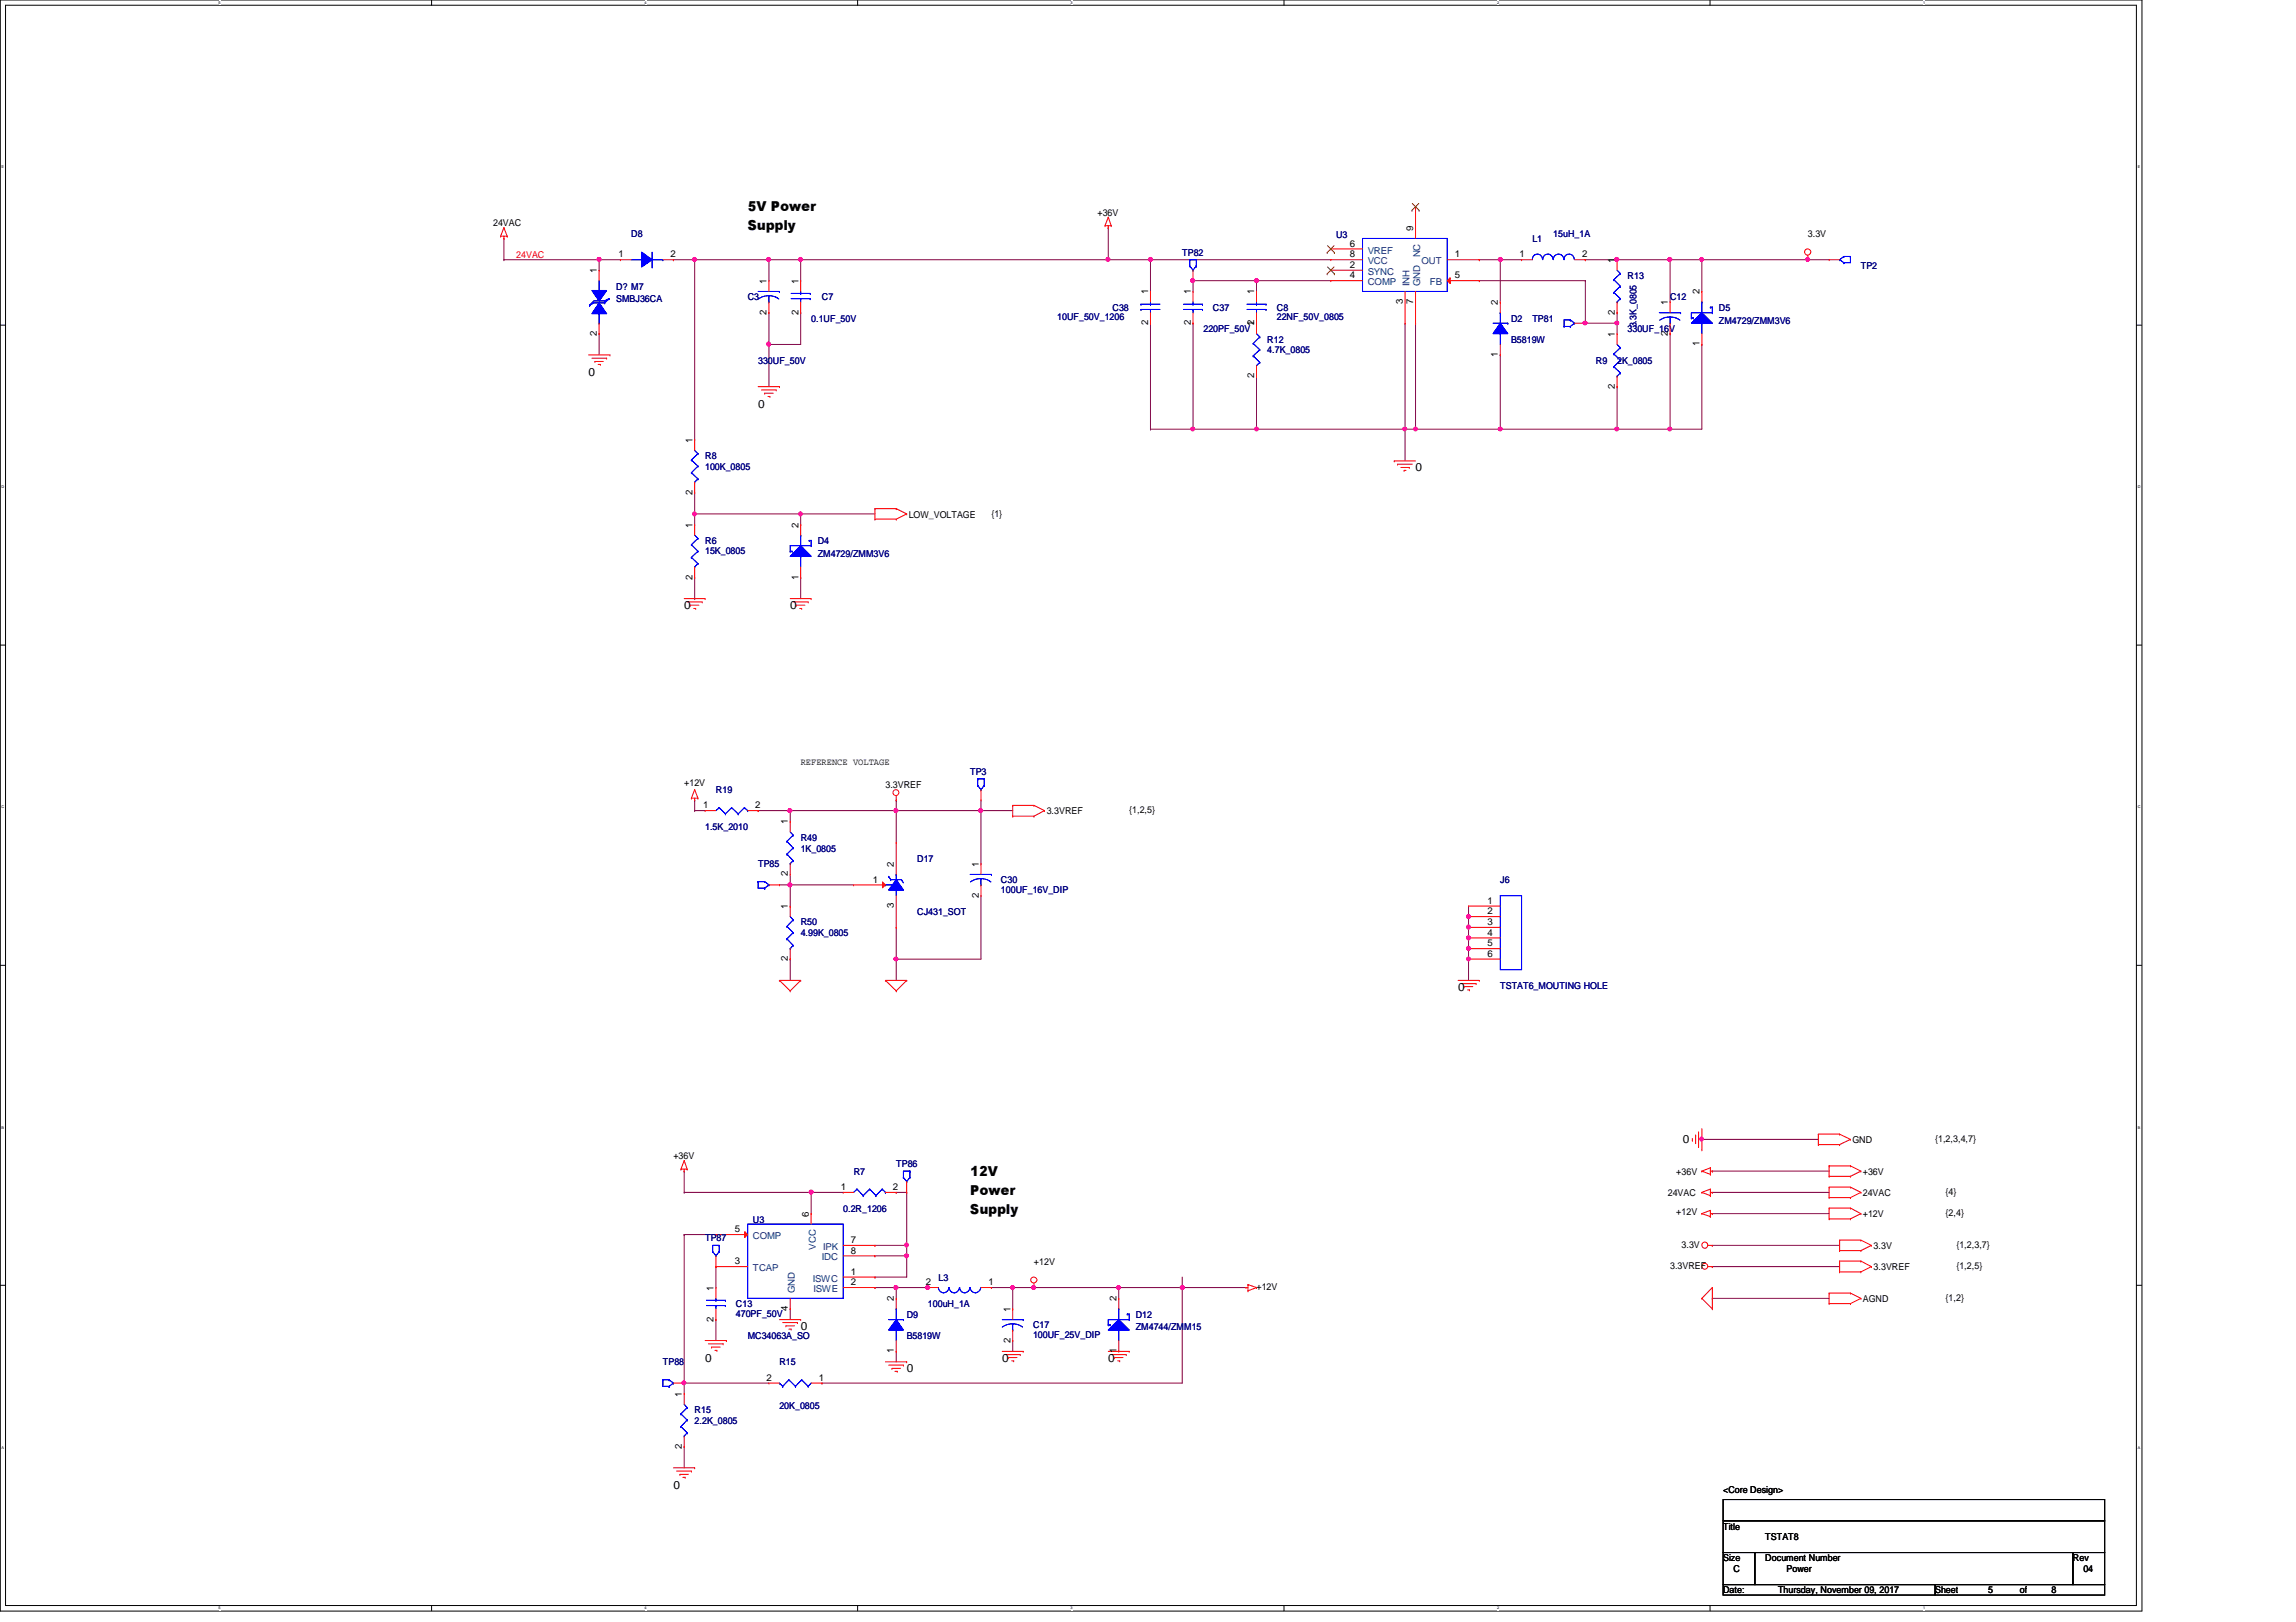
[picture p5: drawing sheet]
<svg xmlns="http://www.w3.org/2000/svg" width="297mm" height="210mm" viewBox="0 0 297 210" stroke-linecap="round" stroke-linejoin="round" font-family="sans-serif">
<defs><g id="words">
<g font-size="1.8">
<text x="96.7" y="27.3">5V Power</text>
<text x="96.7" y="29.8">Supply</text>
<text x="125.5" y="152.1">12V</text>
<text x="125.5" y="154.6">Power</text>
<text x="125.5" y="157.1">Supply</text>
</g>
<g font-size="1.5">
<text x="76.2" y="48.7">0</text>
<text x="98.1" y="52.8">0</text>
<text x="183.1" y="61">0</text>
<text x="88.5" y="78.8">0</text>
<text x="102.2" y="78.8">0</text>
<text x="188.6" y="128.2">0</text>
<text x="217.7" y="148">0</text>
<text x="103.6" y="172.1">0</text>
<text x="91.2" y="176.2">0</text>
<text x="117.3" y="177.6">0</text>
<text x="129.7" y="176.2">0</text>
<text x="143.4" y="176.2">0</text>
<text x="87.1" y="192.7">0</text>
</g>
<g font-size="1.2">
<text x="63.8" y="29.3">24VAC</text>
<text x="142" y="27.9">+36V</text>
<text x="182.8" y="29.9" transform="rotate(-90 182.8 29.9)">9</text>
<text x="77.2" y="35.3" transform="rotate(-90 77.2 35.3)">1</text>
<text x="80" y="33.3">1</text>
<text x="86.7" y="33.3">2</text>
<text x="174.6" y="33.3">8</text>
<text x="174.6" y="34.7">2</text>
<text x="174.6" y="31.9">6</text>
<text x="188.2" y="33.3">1</text>
<text x="196.6" y="33.3">1</text>
<text x="204.7" y="33.3">2</text>
<text x="208.9" y="34" transform="rotate(-90 208.9 34)">1</text>
<text x="233.9" y="30.6">3.3V</text>
<text x="99.2" y="40.7" transform="rotate(-90 99.2 40.7)">2</text>
<text x="99.2" y="36.7" transform="rotate(-90 99.2 36.7)">1</text>
<text x="103.3" y="40.7" transform="rotate(-90 103.3 40.7)">2</text>
<text x="103.3" y="36.7" transform="rotate(-90 103.3 36.7)">1</text>
<text x="148.5" y="38.1" transform="rotate(-90 148.5 38.1)">1</text>
<text x="154" y="38.1" transform="rotate(-90 154 38.1)">1</text>
<text x="162.3" y="38.1" transform="rotate(-90 162.3 38.1)">1</text>
<text x="174.6" y="36">4</text>
<text x="181.5" y="39.4" transform="rotate(-90 181.5 39.4)">3</text>
<text x="182.8" y="39.4" transform="rotate(-90 182.8 39.4)">7</text>
<text x="188.2" y="36">5</text>
<text x="193.8" y="39.5" transform="rotate(-90 193.8 39.5)">2</text>
<text x="208.9" y="40.7" transform="rotate(-90 208.9 40.7)">2</text>
<text x="215.8" y="39.5" transform="rotate(-90 215.8 39.5)">1</text>
<text x="219.9" y="38.1" transform="rotate(-90 219.9 38.1)">2</text>
<text x="77.2" y="43.5" transform="rotate(-90 77.2 43.5)">2</text>
<text x="148.5" y="42.1" transform="rotate(-90 148.5 42.1)">2</text>
<text x="154" y="42.1" transform="rotate(-90 154 42.1)">2</text>
<text x="162.3" y="42.2" transform="rotate(-90 162.3 42.2)">1</text>
<text x="162.3" y="42.1" transform="rotate(-90 162.3 42.1)">2</text>
<text x="193.8" y="46.2" transform="rotate(-90 193.8 46.2)">1</text>
<text x="208.9" y="43.6" transform="rotate(-90 208.9 43.6)">1</text>
<text x="215.8" y="43.5" transform="rotate(-90 215.8 43.5)">2</text>
<text x="219.9" y="44.8" transform="rotate(-90 219.9 44.8)">1</text>
<text x="162.3" y="49" transform="rotate(-90 162.3 49)">2</text>
<text x="208.9" y="50.3" transform="rotate(-90 208.9 50.3)">2</text>
<text x="89.6" y="57.3" transform="rotate(-90 89.6 57.3)">1</text>
<text x="89.6" y="64.1" transform="rotate(-90 89.6 64.1)">2</text>
<text x="89.6" y="68.3" transform="rotate(-90 89.6 68.3)">1</text>
<text x="103.3" y="68.3" transform="rotate(-90 103.3 68.3)">2</text>
<text x="117.6" y="67">LOW_VOLTAGE</text>
<text x="128.3" y="66.8">{1}</text>
<text x="89.6" y="75" transform="rotate(-90 89.6 75)">2</text>
<text x="103.3" y="75" transform="rotate(-90 103.3 75)">1</text>
<text x="88.5" y="101.7">+12V</text>
<text x="103.6" y="99.1">REFERENCE VOLTAGE</text>
<text x="114.6" y="101.9">3.3VREF</text>
<text x="91" y="104.6">1</text>
<text x="97.7" y="104.6">2</text>
<text x="101.9" y="106.7" transform="rotate(-90 101.9 106.7)">1</text>
<text x="135.4" y="105.4">3.3VREF</text>
<text x="146.1" y="105.2">{1,2,5}</text>
<text x="101.9" y="113.4" transform="rotate(-90 101.9 113.4)">2</text>
<text x="115.7" y="112.2" transform="rotate(-90 115.7 112.2)">2</text>
<text x="126.6" y="112.2" transform="rotate(-90 126.6 112.2)">1</text>
<text x="101.9" y="117.6" transform="rotate(-90 101.9 117.6)">1</text>
<text x="112.9" y="114.2">1</text>
<text x="115.7" y="117.6" transform="rotate(-90 115.7 117.6)">3</text>
<text x="126.6" y="116.2" transform="rotate(-90 126.6 116.2)">2</text>
<text x="192.4" y="117">1</text>
<text x="192.4" y="118.3">2</text>
<text x="192.4" y="119.7">3</text>
<text x="101.9" y="124.4" transform="rotate(-90 101.9 124.4)">2</text>
<text x="192.4" y="121.1">4</text>
<text x="192.4" y="122.5">5</text>
<text x="192.4" y="123.8">6</text>
<text x="87.1" y="149.9">+36V</text>
<text x="239.6" y="147.9">GND</text>
<text x="250.4" y="147.7">{1,2,3,4,7}</text>
<text x="108.8" y="154">1</text>
<text x="115.5" y="154">2</text>
<text x="215.8" y="154.8">24VAC</text>
<text x="216.9" y="152">+36V</text>
<text x="241" y="154.8">24VAC</text>
<text x="241" y="152">+36V</text>
<text x="251.7" y="154.6">{4}</text>
<text x="95.1" y="159.5">5</text>
<text x="104.6" y="157.4" transform="rotate(-90 104.6 157.4)">6</text>
<text x="110.1" y="160.9">7</text>
<text x="216.9" y="157.2">+12V</text>
<text x="217.5" y="161.5">3.3V</text>
<text x="241" y="157.5">+12V</text>
<text x="242.4" y="161.6">3.3V</text>
<text x="251.7" y="157.4">{2,4}</text>
<text x="253.1" y="161.5">{1,2,3,7}</text>
<text x="92.3" y="167" transform="rotate(-90 92.3 167)">1</text>
<text x="95.1" y="163.6">3</text>
<text x="110.1" y="162.2">8</text>
<text x="110.1" y="165">1</text>
<text x="110.1" y="166.3">2</text>
<text x="119.8" y="166.3">2</text>
<text x="127.9" y="166.3">1</text>
<text x="133.8" y="163.7">+12V</text>
<text x="162.6" y="167">+12V</text>
<text x="216.1" y="164.2">3.3VREF</text>
<text x="242.4" y="164.3">3.3VREF</text>
<text x="253.1" y="164.2">{1,2,5}</text>
<text x="92.3" y="171" transform="rotate(-90 92.3 171)">2</text>
<text x="101.9" y="169.7" transform="rotate(-90 101.9 169.7)">4</text>
<text x="115.7" y="168.4" transform="rotate(-90 115.7 168.4)">2</text>
<text x="130.7" y="173.8" transform="rotate(-90 130.7 173.8)">2</text>
<text x="130.7" y="169.8" transform="rotate(-90 130.7 169.8)">1</text>
<text x="144.4" y="168.4" transform="rotate(-90 144.4 168.4)">2</text>
<text x="241" y="168.5">AGND</text>
<text x="251.7" y="168.3">{1,2}</text>
<text x="99.2" y="178.7">2</text>
<text x="105.9" y="178.7">1</text>
<text x="115.7" y="175.1" transform="rotate(-90 115.7 175.1)">1</text>
<text x="144.4" y="175.1" transform="rotate(-90 144.4 175.1)">1</text>
<text x="88.2" y="180.8" transform="rotate(-90 88.2 180.8)">1</text>
<text x="88.2" y="187.5" transform="rotate(-90 88.2 187.5)">2</text>
<text x="222.9" y="198">Title</text>
<text x="222.9" y="193.2">&lt;Core Design&gt;</text>
<text x="222.9" y="202.1">Size</text>
<text x="224.3" y="203.5">C</text>
<text x="228.4" y="202.1">Document Number</text>
<text x="228.4" y="199.3">TSTAT8</text>
<text x="231.1" y="203.5">Power</text>
<text x="268.2" y="202.1">Rev</text>
<text x="269.5" y="203.5">04</text>
<text x="222.9" y="206.2">Date:</text>
<text x="230" y="206.2">Thursday, November 09, 2017</text>
<text x="250.4" y="206.2">Sheet</text>
<text x="257.2" y="206.2">5</text>
<text x="261.3" y="206.2">of</text>
<text x="265.4" y="206.2">8</text>
</g>
<text font-size="1.2" fill="#f00" x="66.8" y="33.4">24VAC</text>
<g font-size="1.2" fill="#000080">
<text x="81.7" y="30.6">D8</text>
<text x="152.9" y="33.1">TP82</text>
<text x="172.8" y="30.8">U3</text>
<text x="198.2" y="31.3">L1</text>
<text x="201" y="30.6">15uH_1A</text>
<text x="240.7" y="34.8">TP2</text>
<text x="79.7" y="37.5">D? M7</text>
<text x="79.7" y="39.1">SMBJ36CA</text>
<text x="96.7" y="38.9">C3</text>
<text x="104.9" y="41.6">0.1UF_50V</text>
<text x="106.3" y="38.9">C7</text>
<text x="136.8" y="41.4">10UF_50V_1206</text>
<text x="143.9" y="40.2">C38</text>
<text x="156.9" y="40.2">C37</text>
<text x="165.2" y="40.2">C8</text>
<text x="165.2" y="41.4">22NF_50V_0805</text>
<text x="195.5" y="41.6">D2</text>
<text x="198.2" y="41.6">TP81</text>
<text x="210.6" y="36.1">R13</text>
<text x="216.1" y="38.9">C12</text>
<text x="222.4" y="40.2">D5</text>
<text x="222.4" y="41.9">ZM4729/ZMM3V6</text>
<text x="98.1" y="47.1">330UF_50V</text>
<text x="155.7" y="43">220PF_50V</text>
<text x="164" y="44.3">R12</text>
<text x="164" y="45.7">4.7K_0805</text>
<text x="195.5" y="44.3">B5819W</text>
<text x="206.5" y="47.1">R9</text>
<text x="209.2" y="47.1">2K_0805</text>
<text x="210.6" y="43">330UF_16V</text>
<text x="211.7" y="42.4" transform="rotate(-90 211.7 42.4)">3.3K_0805</text>
<text x="91.2" y="59.4">R8</text>
<text x="91.2" y="60.8">100K_0805</text>
<text x="91.2" y="70.4">R6</text>
<text x="91.2" y="71.8">15K_0805</text>
<text x="105.8" y="70.4">D4</text>
<text x="105.8" y="72.1">ZM4729/ZMM3V6</text>
<text x="125.5" y="100.3">TP3</text>
<text x="91.2" y="107.4">1.5K_2010</text>
<text x="92.6" y="102.6">R19</text>
<text x="98.1" y="112.2">TP85</text>
<text x="103.6" y="108.8">R49</text>
<text x="103.6" y="110.2">1K_0805</text>
<text x="118.7" y="111.5">D17</text>
<text x="103.6" y="119.8">R50</text>
<text x="118.7" y="118.4">CJ431_SOT</text>
<text x="129.5" y="114.3">C30</text>
<text x="129.5" y="115.5">100UF_16V_DIP</text>
<text x="194.1" y="114.3">J6</text>
<text x="103.6" y="121.2">4.99K_0805</text>
<text x="194.1" y="128">TSTAT6_MOUTING HOLE</text>
<text x="110.4" y="152">R7</text>
<text x="115.9" y="151">TP86</text>
<text x="91.2" y="160.7">TP87</text>
<text x="97.4" y="158.3">U3</text>
<text x="109.1" y="156.8">0.2R_1206</text>
<text x="121.4" y="165.7">L3</text>
<text x="95.2" y="169.2">C13</text>
<text x="95.2" y="170.4">470PF_50V</text>
<text x="96.7" y="173.3">MC34063A_SO</text>
<text x="117.3" y="170.5">D9</text>
<text x="117.3" y="173.3">B5819W</text>
<text x="120.1" y="169.2">100uH_1A</text>
<text x="133.6" y="171.9">C17</text>
<text x="133.6" y="173.1">100UF_25V_DIP</text>
<text x="146.9" y="170.5">D12</text>
<text x="146.9" y="172.2">ZM4744/ZMM15</text>
<text x="85.8" y="176.7">TP88</text>
<text x="100.8" y="176.7">R15</text>
<text x="89.9" y="182.9">R15</text>
<text x="89.9" y="184.2">2.2K_0805</text>
<text x="100.8" y="182.3">20K_0805</text>
</g>
<g font-size="1.2" fill="#004080">
<text x="177" y="34.2">VCC</text>
<text x="177" y="35.6">SYNC</text>
<text x="177" y="32.8">VREF</text>
<text x="183.7" y="33.3" transform="rotate(-90 183.7 33.3)">NC</text>
<text x="183.9" y="34.2">OUT</text>
<text x="177" y="36.9">COMP</text>
<text x="182.4" y="37" transform="rotate(-90 182.4 37)">INH</text>
<text x="183.7" y="37" transform="rotate(-90 183.7 37)">GND</text>
<text x="185" y="36.9">FB</text>
<text x="97.4" y="160.4">COMP</text>
<text x="105.5" y="161.7" transform="rotate(-90 105.5 161.7)">VCC</text>
<text x="106.5" y="161.8">IPK</text>
<text x="97.4" y="164.5">TCAP</text>
<text x="102.8" y="167.3" transform="rotate(-90 102.8 167.3)">GND</text>
<text x="105.2" y="165.9">ISWC</text>
<text x="105.2" y="167.2">ISWE</text>
<text x="106.3" y="163.1">IDC</text>
</g>
<g font-size=".5">
<text x="28.3" y=".5">5</text>
<text x="83.4" y=".5">4</text>
<text x="138.5" y=".5">3</text>
<text x="193.7" y=".5">2</text>
<text x="248.8" y=".5">1</text>
<text x=".2" y="21.8">E</text>
<text x="276.6" y="21.8">E</text>
<text x=".2" y="63.2">D</text>
<text x="276.6" y="63.2">D</text>
<text x=".2" y="104.6">C</text>
<text x="276.6" y="104.6">C</text>
<text x=".2" y="146">B</text>
<text x="276.6" y="146">B</text>
<text x=".2" y="187.5">A</text>
<text x="276.6" y="187.5">A</text>
<text x="28.3" y="208.3">5</text>
<text x="83.4" y="208.3">4</text>
<text x="138.5" y="208.3">3</text>
<text x="193.7" y="208.3">2</text>
<text x="248.8" y="208.3">1</text>
</g>
</g></defs>
<path d="M0 0h277.1v208.5h-277.1zM.7 .7h275.7v207.1h-275.7z" fill="none" stroke="#000" stroke-width=".13"/>
<g fill="#fff">
<path d="M28.3 .1h.2v.5h-.2z"/>
<path d="M28.3 207.9h.2v.5h-.2z"/>
</g>
<path d="M55.8 0v.7M55.8 207.8v.6" fill="none" stroke="#000" stroke-width=".13"/>
<g fill="#fff">
<path d="M83.4 .1h.2v.5h-.2z"/>
<path d="M83.4 207.9h.2v.5h-.2z"/>
</g>
<path d="M111 0v.7M111 207.8v.6" fill="none" stroke="#000" stroke-width=".13"/>
<g fill="#fff">
<path d="M138.5 .1h.3v.5h-.3z"/>
<path d="M138.5 207.9h.3v.5h-.3z"/>
</g>
<path d="M166.1 0v.7M166.1 207.8v.6" fill="none" stroke="#000" stroke-width=".13"/>
<g fill="#fff">
<path d="M193.7 .1h.2v.5h-.2z"/>
<path d="M193.7 207.9h.2v.5h-.2z"/>
</g>
<path d="M221.2 0v.7M221.2 207.8v.6" fill="none" stroke="#000" stroke-width=".13"/>
<g fill="#fff">
<path d="M248.8 .1h.2v.5h-.2z"/>
<path d="M248.8 207.9h.2v.5h-.2z"/>
<path d="M.2 21.4h.3v.5h-.3z"/>
<path d="M276.6 21.4h.3v.5h-.3z"/>
<path d="M.2 62.8h.3v.5h-.3z"/>
<path d="M276.6 62.8h.3v.5h-.3z"/>
</g>
<path d="M0 42.1h.7M276.4 42.1h.7" fill="none" stroke="#000" stroke-width=".13"/>
<g fill="#fff">
<path d="M.2 104.2h.3v.5h-.3z"/>
<path d="M276.6 104.2h.3v.5h-.3z"/>
</g>
<path d="M0 83.5h.7M276.4 83.5h.7" fill="none" stroke="#000" stroke-width=".13"/>
<g fill="#fff">
<path d="M.2 145.6h.3v.6h-.3z"/>
<path d="M276.6 145.6h.3v.6h-.3z"/>
</g>
<path d="M0 124.9h.7M276.4 124.9h.7" fill="none" stroke="#000" stroke-width=".13"/>
<g fill="#fff">
<path d="M.2 187h.3v.6h-.3z"/>
<path d="M276.6 187h.3v.6h-.3z"/>
</g>
<path d="M0 166.3h.7M276.4 166.3h.7" fill="none" stroke="#000" stroke-width=".13"/>
<path d="M89.9 103.5h.1M89.9 103.5v1.4M102.2 104.9h.1M102.2 104.9v1.4M115.9 124.1h.1M115.9 124.1v2.8" fill="none" stroke="#800040" stroke-width=".13"/>
<circle cx="115.9" cy="124.1" r=".25" fill="#f0f"/>
<circle cx="115.9" cy="124.1" r=".25" fill="none" stroke="#f0f" stroke-width=".13"/>
<g fill="none" stroke="#800040" stroke-width=".13">
<path d="M98.1 104.9h.1M98.1 104.9h4.1M115.9 103.5h.1M115.9 103.5v1.4M126.9 115.9h.1M126.9 104.9h.1M126.9 104.9h4.1M126.9 115.9v8.2h-11M102.2 124.1h.1M102.2 124.1v2.8M115.9 124.1h.1M115.9 120h.1"/>
<path d="M115.9 120v4.1"/>
</g>
<circle cx="126.9" cy="104.9" r=".26" fill="#f0f"/>
<circle cx="126.9" cy="104.9" r=".26" fill="none" stroke="#f0f" stroke-width=".13"/>
<path d="M104.9 154.3h.1M104.9 154.3h4.2M115.9 154.3h.1M115.9 154.3h1.4M106.3 179h.1M133.8 166.6h.1M133.8 166.6h10.9M152.9 166.6h.1M152.9 166.6v12.4h-46.6" fill="none" stroke="#800040" stroke-width=".13"/>
<circle cx="133.7" cy="166.6" r=".26" fill="#f0f"/>
<circle cx="133.7" cy="166.6" r=".26" fill="none" stroke="#f0f" stroke-width=".13"/>
<path d="M152.9 166.6h.1M152.9 166.6h8.3" fill="none" stroke="#800040" stroke-width=".13"/>
<circle cx="152.9" cy="166.6" r=".26" fill="#f0f"/>
<circle cx="152.9" cy="166.6" r=".26" fill="none" stroke="#f0f" stroke-width=".13"/>
<g fill="none" stroke="#800040" stroke-width=".13">
<path d="M88.5 151.6h.1M88.5 159.8h.1M88.5 151.6v2.7M88.5 159.8v19.2M117.3 154.3h.1M117.3 154.3v6.9M102.2 169.4h.1M102.2 169.4v1.4M117.3 162.5h.1M117.3 162.5v2.8M128.3 166.6h.1M128.3 166.6h2.7"/>
<path d="M131 173.5h.1M131 173.5v1.4M144.7 166.6h.1M144.7 166.6v1.4"/>
</g>
<circle cx="88.5" cy="179" r=".25" fill="#f0f"/>
<circle cx="88.5" cy="179" r=".25" fill="none" stroke="#f0f" stroke-width=".13"/>
<path d="M88.5 159.8h.1M88.5 159.8h4.1M88.5 179h.1M88.5 179h11M113.2 165.3h.1M113.2 161.2h.1M113.2 162.5h.1M113.2 165.3h4.1M113.2 161.2h4.1M113.2 162.5h4.1" fill="none" stroke="#800040" stroke-width=".13"/>
<path d="M117.1 162.3h.2l.2 .1-.1 .3-.1 .1-.2-.1z" fill-rule="evenodd" fill="#f0f"/>
<path d="M117.1 162.3h.2l.2 .1-.1 .3-.1 .1-.2-.1z" fill="none" stroke="#f0f" stroke-width=".13"/>
<path d="M99.5 44.6h.1M99.5 44.6v5.4M126.9 104.9h.1M126.9 104.9v6.9M221.5 157.1h.1M221.5 157.1h15.1M131 166.6h.1M131 166.6v2.8" fill="none" stroke="#800040" stroke-width=".13"/>
<circle cx="99.4" cy="44.5" r=".26" fill="#f0f"/>
<circle cx="99.4" cy="44.5" r=".26" fill="none" stroke="#f0f" stroke-width=".13"/>
<g fill="none" stroke="#800040" stroke-width=".13">
<path d="M65.2 30.9h.1M65.2 30.9v2.7M77.5 33.6h.1M77.5 33.6v1.4M89.9 33.6h.1M89.9 33.6h13.7M99.5 33.6h.1M77.5 43.2h.1M77.5 43.2v2.7M99.5 44.6h.1M99.5 44.6h4.1M221.5 151.6h.1"/>
<path d="M221.5 154.3h.1M221.5 151.6h15.1M221.5 154.3h15.1M221.5 163.9h.1M221.5 163.9h16.5"/>
</g>
<circle cx="99.4" cy="33.6" r=".26" fill="#f0f"/>
<circle cx="99.4" cy="33.6" r=".26" fill="none" stroke="#f0f" stroke-width=".13"/>
<path d="M89.9 33.6h.1M89.9 33.6v23.3" fill="none" stroke="#800040" stroke-width=".13"/>
<path d="M89.7 33.4l.1-.1 .2 .1v.3l-.2 .1-.1-.1z" fill-rule="evenodd" fill="#f0f"/>
<path d="M89.7 33.4l.1-.1 .2 .1v.3l-.2 .1-.1-.1z" fill="none" stroke="#f0f" stroke-width=".13"/>
<path d="M99.5 33.6h.1M99.5 33.6v2.7M89.9 66.5h.1M89.9 66.5h13.7M117.3 161.2h.1M117.3 161.2v1.3" fill="none" stroke="#800040" stroke-width=".13"/>
<path d="M117.1 160.9h.2l.2 .1-.1 .3-.1 .1-.2-.1z" fill-rule="evenodd" fill="#f0f"/>
<path d="M117.1 160.9h.2l.2 .1-.1 .3-.1 .1-.2-.1z" fill="none" stroke="#f0f" stroke-width=".13"/>
<path d="M131 166.6h.1M131 166.6h2.8" fill="none" stroke="#800040" stroke-width=".13"/>
<path d="M130.8 166.4h.2l.2 .1v.3l-.2 .1-.2-.1z" fill-rule="evenodd" fill="#f0f"/>
<path d="M130.8 166.4h.2l.2 .1v.3l-.2 .1-.2-.1z" fill="none" stroke="#f0f" stroke-width=".13"/>
<path d="M103.6 66.5h.1M103.6 66.5h9.6M88.5 154.3h.1M88.5 154.3h16.4" fill="none" stroke="#800040" stroke-width=".13"/>
<path d="M103.4 66.3h.1l.3 .1-.1 .3-.2 .1-.1-.1z" fill-rule="evenodd" fill="#f0f"/>
<path d="M103.4 66.3h.1l.3 .1-.1 .3-.2 .1-.1-.1z" fill="none" stroke="#f0f" stroke-width=".13"/>
<path d="M99.5 40.5h.1M99.5 40.5v4.1M102.2 104.9h.1M102.2 104.9h13.7" fill="none" stroke="#800040" stroke-width=".13"/>
<circle cx="102.2" cy="104.9" r=".26" fill="#f0f"/>
<circle cx="102.2" cy="104.9" r=".26" fill="none" stroke="#f0f" stroke-width=".13"/>
<path d="M103.6 33.6h.1M103.6 33.6v2.7M144.7 166.6h.1M144.7 166.6h8.2" fill="none" stroke="#800040" stroke-width=".13"/>
<path d="M144.5 166.4h.2l.2 .1v.3l-.2 .1-.2-.1z" fill-rule="evenodd" fill="#f0f"/>
<path d="M144.5 166.4h.2l.2 .1v.3l-.2 .1-.2-.1z" fill="none" stroke="#f0f" stroke-width=".13"/>
<path d="M65.2 33.6h.1M65.2 33.6h12.3M87.1 33.6h.1M87.1 33.6h2.8M143.4 29.5h.1M143.4 29.5v4.1M103.6 40.5h.1M103.6 40.5v4.1M221.5 161.2h.1M221.5 161.2h16.5" fill="none" stroke="#800040" stroke-width=".13"/>
<circle cx="77.5" cy="33.6" r=".26" fill="#f0f"/>
<circle cx="77.5" cy="33.6" r=".26" fill="none" stroke="#f0f" stroke-width=".13"/>
<path d="M103.6 33.6h39.8M143.4 33.6h.1" fill="none" stroke="#800040" stroke-width=".13"/>
<path d="M103.4 33.4l.1-.1 .3 .1-.1 .3-.2 .1-.1-.1z" fill-rule="evenodd" fill="#f0f"/>
<path d="M103.4 33.4l.1-.1 .3 .1-.1 .3-.2 .1-.1-.1z" fill="none" stroke="#f0f" stroke-width=".13"/>
<circle cx="143.3" cy="33.6" r=".26" fill="#f0f"/>
<circle cx="143.3" cy="33.6" r=".26" fill="none" stroke="#f0f" stroke-width=".13"/>
<path d="M103.6 74.8h.1M103.6 74.8v2.7M115.9 104.9h.1M115.9 104.9h11" fill="none" stroke="#800040" stroke-width=".13"/>
<circle cx="115.9" cy="104.9" r=".26" fill="#f0f"/>
<circle cx="115.9" cy="104.9" r=".26" fill="none" stroke="#f0f" stroke-width=".13"/>
<path d="M89.9 66.5h.1M89.9 63.8v2.7M88.5 187.2h.1M88.5 187.2v2.7" fill="none" stroke="#800040" stroke-width=".13"/>
<path d="M89.7 66.3h.1l.2 .1v.3l-.2 .1-.1-.1z" fill-rule="evenodd" fill="#f0f"/>
<path d="M89.7 66.3h.1l.2 .1v.3l-.2 .1-.1-.1z" fill="none" stroke="#f0f" stroke-width=".13"/>
<g fill="none" stroke="#800040" stroke-width=".13">
<path d="M89.9 66.5h.1M89.9 77.5h.1M89.9 66.5v1.4M89.9 74.8v2.7M103.6 67.9h.1M103.6 66.5v1.4M92.6 170.8h.1M92.6 163.9h.1M92.6 163.9v2.7M92.6 170.8v2.7M115.9 174.9h.1M115.9 166.6h.1"/>
<path d="M115.9 166.6v1.4M115.9 174.9v1.3"/>
</g>
<circle cx="115.9" cy="166.6" r=".26" fill="#f0f"/>
<circle cx="115.9" cy="166.6" r=".26" fill="none" stroke="#f0f" stroke-width=".13"/>
<path d="M102.2 114.5h.1M102.2 113.2v4.1M102.2 114.5h8.2M113.2 166.6h.1M113.2 166.6h2.7" fill="none" stroke="#800040" stroke-width=".13"/>
<circle cx="102.2" cy="114.5" r=".26" fill="#f0f"/>
<circle cx="102.2" cy="114.5" r=".26" fill="none" stroke="#f0f" stroke-width=".13"/>
<path d="M115.9 104.9h.1M115.9 104.9v4.2M104.9 154.3h.1M104.9 154.3v2.8M88.5 179h.1M88.5 179v1.3" fill="none" stroke="#800040" stroke-width=".13"/>
<circle cx="104.9" cy="154.3" r=".26" fill="#f0f"/>
<circle cx="104.9" cy="154.3" r=".26" fill="none" stroke="#f0f" stroke-width=".13"/>
<path d="M89.9 104.9h.1M89.9 104.9h1.3M190 124.1h.1M190 120h.1M190 120v1.4M190 124.1v2.8" fill="none" stroke="#800040" stroke-width=".13"/>
<circle cx="190" cy="121.4" r=".26" fill="#f0f"/>
<circle cx="190" cy="121.4" r=".26" fill="none" stroke="#f0f" stroke-width=".13"/>
<path d="M190 122.8h.1M190 122.8v1.3" fill="none" stroke="#800040" stroke-width=".13"/>
<circle cx="190" cy="124.1" r=".25" fill="#f0f"/>
<circle cx="190" cy="124.1" r=".25" fill="none" stroke="#f0f" stroke-width=".13"/>
<circle cx="190" cy="122.7" r=".26" fill="#f0f"/>
<circle cx="190" cy="122.7" r=".26" fill="none" stroke="#f0f" stroke-width=".13"/>
<path d="M190 118.6h.1M190 118.6v1.4" fill="none" stroke="#800040" stroke-width=".13"/>
<circle cx="190" cy="120" r=".26" fill="#f0f"/>
<circle cx="190" cy="120" r=".26" fill="none" stroke="#f0f" stroke-width=".13"/>
<circle cx="190" cy="118.6" r=".26" fill="#f0f"/>
<circle cx="190" cy="118.6" r=".26" fill="none" stroke="#f0f" stroke-width=".13"/>
<path d="M190 117.3h.1M190 117.3v1.3M190 121.4h.1M190 121.4v1.4M220.2 147.4h.1M220.2 147.4h15M221.5 168h.1M221.5 168h15.1" fill="none" stroke="#800040" stroke-width=".13"/>
<path d="M220 147.2h.1l.2 .1v.3l-.2 .1-.1-.1z" fill-rule="evenodd" fill="#f0f"/>
<path d="M220 147.2h.1l.2 .1v.3l-.2 .1-.1-.1z" fill="none" stroke="#f0f" stroke-width=".13"/>
<path d="M100.8 114.5h1.4M102.2 114.5h.1M126.9 104.9h.1M126.9 103.5v1.4M115.9 166.6h.1M115.9 166.6h4.2M152.9 166.6h.1M152.9 165.3v1.3" fill="none" stroke="#800040" stroke-width=".13"/>
<circle cx="120" cy="166.6" r=".26" fill="#f0f"/>
<circle cx="120" cy="166.6" r=".26" fill="none" stroke="#f0f" stroke-width=".13"/>
<path d="M77.5 33.6h.1M77.5 33.6h2.8M148.8 33.6h.1M148.8 33.6h23.4M148.8 33.6v4.1" fill="none" stroke="#800040" stroke-width=".13"/>
<circle cx="148.8" cy="33.6" r=".26" fill="#f0f"/>
<circle cx="148.8" cy="33.6" r=".26" fill="none" stroke="#f0f" stroke-width=".13"/>
<path d="M154.3 36.3h.1M154.3 36.3v1.4M154.3 36.3h8.3" fill="none" stroke="#800040" stroke-width=".13"/>
<circle cx="154.3" cy="36.3" r=".26" fill="#f0f"/>
<circle cx="154.3" cy="36.3" r=".26" fill="none" stroke="#f0f" stroke-width=".13"/>
<path d="M162.6 36.3h.1M162.6 36.3v1.4" fill="none" stroke="#800040" stroke-width=".13"/>
<circle cx="162.6" cy="36.3" r=".26" fill="#f0f"/>
<circle cx="162.6" cy="36.3" r=".26" fill="none" stroke="#f0f" stroke-width=".13"/>
<path d="M162.6 36.3h.1M162.6 36.3h9.6M194.1 33.6h.1M194.1 33.6h2.7M194.1 33.6v5.5" fill="none" stroke="#800040" stroke-width=".13"/>
<circle cx="194.1" cy="33.6" r=".26" fill="#f0f"/>
<circle cx="194.1" cy="33.6" r=".26" fill="none" stroke="#f0f" stroke-width=".13"/>
<path d="M191.4 33.6h.1M191.4 33.6h2.7M209.2 33.6h.1M209.2 33.6h6.9" fill="none" stroke="#800040" stroke-width=".13"/>
<circle cx="209.2" cy="33.6" r=".26" fill="#f0f"/>
<circle cx="209.2" cy="33.6" r=".26" fill="none" stroke="#f0f" stroke-width=".13"/>
<path d="M233.9 33.6h.1M233.9 33.6h2.7" fill="none" stroke="#800040" stroke-width=".13"/>
<path d="M233.7 33.4l.1-.1 .3 .1-.1 .3-.2 .1-.1-.1z" fill-rule="evenodd" fill="#f0f"/>
<path d="M233.7 33.4l.1-.1 .3 .1-.1 .3-.2 .1-.1-.1z" fill="none" stroke="#f0f" stroke-width=".13"/>
<path d="M220.2 33.6h.1M220.2 33.6v4.1" fill="none" stroke="#800040" stroke-width=".13"/>
<path d="M220 33.4l.1-.1 .2 .1v.3l-.2 .1-.1-.1z" fill-rule="evenodd" fill="#f0f"/>
<path d="M220 33.4l.1-.1 .2 .1v.3l-.2 .1-.1-.1z" fill="none" stroke="#f0f" stroke-width=".13"/>
<path d="M216.1 33.6h.1M216.1 33.6h4.1M216.1 33.6v5.5" fill="none" stroke="#800040" stroke-width=".13"/>
<circle cx="216" cy="33.6" r=".26" fill="#f0f"/>
<circle cx="216" cy="33.6" r=".26" fill="none" stroke="#f0f" stroke-width=".13"/>
<path d="M205.1 41.8h.1M205.1 41.8h4.1M209.2 41.8h.1M209.2 41.8v1.4" fill="none" stroke="#800040" stroke-width=".13"/>
<circle cx="209.2" cy="41.8" r=".25" fill="#f0f"/>
<circle cx="209.2" cy="41.8" r=".25" fill="none" stroke="#f0f" stroke-width=".13"/>
<circle cx="205.1" cy="41.8" r=".25" fill="#f0f"/>
<circle cx="205.1" cy="41.8" r=".25" fill="none" stroke="#f0f" stroke-width=".13"/>
<path d="M191.4 36.3h.1M191.4 36.3h13.7M205.1 36.3h.1M205.1 36.3v5.5M209.2 40.5h.1M209.2 40.5v1.3M216.1 55.5h.1M220.2 44.6h.1M220.2 44.6v10.9h-4.1" fill="none" stroke="#800040" stroke-width=".13"/>
<circle cx="216" cy="55.5" r=".25" fill="#f0f"/>
<circle cx="216" cy="55.5" r=".25" fill="none" stroke="#f0f" stroke-width=".13"/>
<path d="M148.8 41.8h.1M148.8 55.5h.1M148.8 41.8v13.7M154.3 41.8h.1M154.3 55.5h.1M154.3 41.8v13.7M162.6 48.7h.1M162.6 48.7v6.8h-13.8" fill="none" stroke="#800040" stroke-width=".13"/>
<circle cx="154.3" cy="55.5" r=".25" fill="#f0f"/>
<circle cx="154.3" cy="55.5" r=".25" fill="none" stroke="#f0f" stroke-width=".13"/>
<path d="M162.6 55.5h.1M181.8 41.8h.1M181.8 41.8v13.7h-19.2" fill="none" stroke="#800040" stroke-width=".13"/>
<circle cx="162.6" cy="55.5" r=".25" fill="#f0f"/>
<circle cx="162.6" cy="55.5" r=".25" fill="none" stroke="#f0f" stroke-width=".13"/>
<path d="M181.8 55.5h.1M183.1 41.8h.1M183.1 41.8v13.7h-1.3" fill="none" stroke="#800040" stroke-width=".13"/>
<circle cx="181.7" cy="55.5" r=".25" fill="#f0f"/>
<circle cx="181.7" cy="55.5" r=".25" fill="none" stroke="#f0f" stroke-width=".13"/>
<path d="M183.1 55.5h.1M194.1 45.9h.1M194.1 45.9v9.6h-11" fill="none" stroke="#800040" stroke-width=".13"/>
<circle cx="183.1" cy="55.5" r=".25" fill="#f0f"/>
<circle cx="183.1" cy="55.5" r=".25" fill="none" stroke="#f0f" stroke-width=".13"/>
<path d="M194.1 55.5h.1M209.2 50h.1M209.2 50v5.5h-15.1" fill="none" stroke="#800040" stroke-width=".13"/>
<circle cx="194.1" cy="55.5" r=".25" fill="#f0f"/>
<circle cx="194.1" cy="55.5" r=".25" fill="none" stroke="#f0f" stroke-width=".13"/>
<path d="M181.8 55.5h.1M181.8 55.5v4.1M209.2 55.5h.1M216.1 43.2h.1M216.1 43.2v12.3h-6.9" fill="none" stroke="#800040" stroke-width=".13"/>
<circle cx="209.2" cy="55.5" r=".25" fill="#f0f"/>
<circle cx="209.2" cy="55.5" r=".25" fill="none" stroke="#f0f" stroke-width=".13"/>
<path d="M143.4 33.6h5.4M148.8 33.6h.1M205.1 33.6h.1M205.1 33.6h4.1M220.2 33.6h.1M220.2 33.6h13.7" fill="none" stroke="#800040" stroke-width=".13"/>
<g fill="none" stroke="#f00" stroke-width=".13">
<path d="M64.8 30.6h.1M64.8 30.6h.8M65.2 30.9h.1M65.2 29.5h.1M65.2 30.6v.3M65.2 29.5l-.4 1.1M65.2 29.5l.4 1.1M65.6 30.6h.1M143 29.2h.1M143 29.2h.8M143.4 29.5h.1M143.4 28.1h.1"/>
<path d="M143.4 29.2v.3M143.4 28.1l-.4 1.1M143.4 28.1l.4 1.1M143.8 29.2h.1M233.9 33.6h.1M233.9 33.1v.5M76.2 45.9h2.7M76.6 46.4h1.9M77 46.8h.1M77 46.8h1.1M77.4 47.2h.3M77.7 47.2h.1"/>
<path d="M78.5 46.4h.1M78.9 45.9h.1M98.1 50h2.7M98.5 50.5h1.9M98.9 50.9h.1M98.9 50.9h1.1M99.4 51.3h.2M99.6 51.3h.1M100.4 50.5h.1M100.8 50h.1M180.4 59.6h.1M180.4 59.6h2.7"/>
<path d="M209.2 43.2h.1M209.2 50h.1M209.2 43.2v1.4M209.2 48.7v1.3M88.5 77.5h2.7M88.9 77.9h1.9M89.3 78.3h.1M89.3 78.3h1.1M89.7 78.7h.3M90 78.7h.1M90.8 77.9h.1M91.2 77.5h.1"/>
<path d="M102.2 77.5h2.7M102.6 77.9h2M103 78.3h.1M103 78.3h1.1M103.5 78.7h.2M103.7 78.7h.1M104.6 77.9h.1M104.9 77.5h.1M113.2 65.8h.1M113.2 67.2h.1M113.2 65.8h2.7M113.2 65.8v1.4"/>
<path d="M113.2 67.2h2.7M115.9 65.8h.1M115.9 67.2h.1M115.9 65.8l1.4 .7M117.3 66.5h.1M117.3 66.5l-1.4 .7M180.8 60.1h.1M180.8 60.1h1.9M181.2 60.5h1.1M181.6 60.9h.1M181.6 60.9h.3M182.3 60.5h.1"/>
<path d="M89.4 103.3h.1M89.4 103.3h.9M89.9 103.5h.1M89.9 102.2h.1M89.9 103.3v.2M89.9 102.2l-.5 1.1M89.9 102.2l.4 1.1M90.3 103.3h.1M99.5 114.5h1.3M100.8 114.5h.1M115.9 103.5h.1M115.9 103v.5"/>
<path d="M131 104.2h.1M131 105.6h.1M131 104.2h2.8M131 104.2v1.4M131 105.6h2.8M133.8 104.2h.1M133.8 105.6h.1M133.8 104.2l1.3 .7M135.1 104.9h.1M135.1 104.9l-1.3 .7M100.8 126.9h.1M100.8 126.9h2.8"/>
<path d="M100.8 126.9l1.4 1.3M102.2 128.2h.1M103.6 126.9h.1M103.6 126.9l-1.4 1.3M114.6 126.9h.1M114.6 126.9h2.7M114.6 126.9l1.3 1.3M115.9 128.2h.1M117.3 126.9h.1M117.3 126.9l-1.4 1.3M188.6 126.9h2.8M189.1 127.3h1.9"/>
<path d="M189.4 127.7h.1M189.4 127.7h1.1M189.9 128.1h.2M190.1 128.1h.1M191 127.3h.1M191.4 126.9h.1M88.1 151.3h.1M88.1 151.3h.8M88.5 151.6h.1M88.5 150.2h.1M88.5 151.3v.3M88.5 150.2l-.4 1.1"/>
<path d="M88.5 150.2l.4 1.1M88.9 151.3h.1M218.9 147.6h.1M218.9 147.3v.3M219.4 146.9h.1M219.4 146.9v1.1M219.7 148.4h.1M219.7 146.5v1.9M220.2 157.1h.1M220.2 151.6h.1M220.2 154.3h.1M220.2 148.8h.1"/>
<path d="M220.2 157.1l1.1 .3M220.2 151.6l1.1 .4M220.2 154.3l1.1 .4M220.2 146v2.8M221.3 156.6h.1M221.3 157.4h.1M221.3 152h.1M221.3 151.1h.1M221.3 154.7h.1M221.3 153.9h.1M221.3 151.1v.9M221.3 153.9v.8"/>
<path d="M221.3 156.6v.8M221.3 157.1h.2M221.3 156.6l-1.1 .5M221.3 151.6h.2M221.3 151.1l-1.1 .5M221.3 154.3h.2M221.3 153.9l-1.1 .4M221.5 157.1h.1M221.5 151.6h.1M221.5 154.3h.1M235.2 146.8h.1M235.2 148.1h.1"/>
<path d="M235.2 146.8h2.8M235.2 146.8v1.3M235.2 148.1h2.8M236.6 156.3h.1M236.6 157.7h.1M236.6 153.6h.1M236.6 155h.1M236.6 150.9h.1M236.6 152.2h.1M236.6 156.3h2.8M236.6 150.9v1.3M236.6 153.6v1.4"/>
<path d="M236.6 156.3v1.4M236.6 157.7h2.8M236.6 153.6h2.8M236.6 155h2.8M236.6 150.9h2.8M236.6 152.2h2.8M238 146.8h.1M238 148.1h.1M238 146.8l1.4 .6M239.4 156.3h.1M239.4 157.7h.1M239.4 153.6h.1"/>
<path d="M239.4 155h.1M239.4 150.9h.1M239.4 152.2h.1M239.4 147.4h.1M239.4 156.3l1.3 .8M239.4 153.6l1.3 .7M239.4 150.9l1.3 .7M239.4 147.4l-1.4 .7M240.7 157.1h.1M240.7 154.3h.1M240.7 151.6h.1M240.7 157.1l-1.3 .6"/>
<path d="M240.7 154.3l-1.3 .7M240.7 151.6l-1.3 .6M91.2 173.5h2.8M91.6 173.9h2M92.1 174.3h.1M92.1 174.3h1.1M92.5 174.8h.2M92.7 174.8h.1M93.6 173.9h.1M94 173.5h.1M100.8 170.8h2.8M101.3 171.2h1.9"/>
<path d="M101.7 171.6h.1M101.7 171.6h1.1M102.1 172h.3M102.4 172h.1M103.2 171.2h.1M103.6 170.8h.1M114.6 176.2h2.7M115 176.7h1.9M115.4 177.1h.1M115.4 177.1h1.1M115.8 177.5h.3M116.1 177.5h.1"/>
<path d="M116.9 176.7h.1M117.3 176.2h.1M129.7 174.9h2.7M130 175.3h2M130.5 175.7h.1M130.5 175.7h1.1M130.9 176.1h.2M131.1 176.1h.1M132 175.3h.1M132.4 174.9h.1M133.8 166.6h.1M133.8 166.1v.5"/>
<path d="M143.4 174.9h2.7M143.8 175.3h1.9M144.2 175.7h.1M144.2 175.7h1.1M144.6 176.1h.3M144.9 176.1h.1M145.7 175.3h.1M146.1 174.9h.1M161.2 166.6h.1M161.2 166.6h.3M161.5 166.2h.1M161.5 167h.1"/>
<path d="M161.5 166.2v.8M161.5 166.2l1.1 .4M162.6 166.6h.1M162.6 166.6l-1.1 .4M220.2 168h.1M220.2 168l1.3 1.4M221 163.9h.5M221 161.2h.5M221.5 163.9h.1M221.5 161.2h.1M221.5 169.4h.1M221.5 166.6h.1"/>
<path d="M221.5 166.6v2.8M221.5 166.6l-1.3 1.4M236.6 167.3h.1M236.6 168.7h.1M236.6 167.3v1.4M236.6 167.3h2.8M236.6 168.7h2.8M238 163.2h.1M238 164.6h.1M238 160.5h.1M238 161.8h.1M238 163.2h2.7"/>
<path d="M238 160.5v1.3M238 163.2v1.4M238 164.6h2.7M238 160.5h2.7M238 161.8h2.7M239.4 167.3h.1M239.4 168.7h.1M239.4 167.3l1.3 .7M240.7 163.2h.1M240.7 164.6h.1M240.7 160.5h.1M240.7 161.8h.1"/>
<path d="M240.7 168h.1M240.7 163.2l1.4 .7M240.7 160.5l1.4 .7M240.7 168l-1.3 .7M242.1 163.9h.1M242.1 161.2h.1M242.1 163.9l-1.4 .7M242.1 161.2l-1.4 .6M87.1 189.9h2.8M87.5 190.4h1.9M88 190.8h.1M88 190.8h1.1"/>
<path d="M88.3 191.2h.3M88.6 191.2h.1M89.4 190.4h.1M89.9 189.9h.1"/>
<circle cx="233.9" cy="32.6" r=".4"/>
<circle cx="115.9" cy="102.6" r=".38"/>
<circle cx="133.8" cy="165.6" r=".39"/>
<circle cx="220.5" cy="161.1" r=".39"/>
<circle cx="220.6" cy="163.9" r=".38"/>
</g>
<path d="M222.9 194.1h49.4v2.7h-49.4zM222.9 196.8h49.4v4.1h-49.4zM222.9 200.9h4.1v4.2h-4.1zM222.9 205.1h27.5v1.3h-27.5zM227 200.9h41.2v4.2h-41.2zM250.4 205.1h21.9v1.3h-21.9zM268.2 200.9h4.1v4.2h-4.1z" fill="none" stroke="#000" stroke-width=".13"/>
<g fill="none" stroke="#00f" stroke-width=".13">
<path d="M193.2 41.8h1.9M194.1 43.2h.1M194.1 40.5h.1M194.1 40.5v1.3M194.1 43.2v1.4M195.1 41.8h.1M208.8 45.8h.1M208.8 47.5h.1M208.8 45.8l.8 .8M208.8 47.5l.8 .8M209.2 48.7h.1M209.2 44.6l.4 .4"/>
<path d="M209.6 45h.1M209.6 46.6h.1M209.6 48.3h.1M209.6 45l-.8 .8M209.6 46.6l-.8 .9M209.6 48.3l-.4 .4M98.1 114.1h.1M98.1 114.1v.8h.8M98.1 114.1h.8M98.9 114.9h.1M98.9 114.1h.1M98.9 114.1l.6 .4"/>
<path d="M99.5 114.5h.1M99.5 114.5l-.6 .4"/>
</g>
<path d="M194.1 41.8l1 1.4h-1.9z" fill-rule="evenodd" fill="#00f"/>
<path d="M193.2 41.8h1.9M194.1 41.8l1 1.4h-1.9zM194.1 43.2h.1M194.1 40.5h.1M194.1 40.5v1.3M194.1 43.2v1.4M195.1 41.8h.1" fill="none" stroke="#00f" stroke-width=".13"/>
<path d="M194.1 41.8l1 1.4h-1.9z" fill-rule="evenodd" fill="#00f"/>
<g fill="none" stroke="#00f" stroke-width=".13">
<path d="M194.1 41.8l1 1.4h-1.9zM93 104.5h.1M93 104.5l-.4 .4M93 104.5l.8 .8M93.8 105.3h.1M94.7 104.5h.1M94.7 104.5l-.9 .8M94.7 104.5l.8 .8M95.5 105.3h.1M96.3 104.5h.1M96.3 104.5l-.8 .8M96.3 104.5l.4 .4"/>
<path d="M96.7 104.9h.1M126.5 100.8h.1M126.5 101.6h.1M126.5 100.8h.8v.8M126.5 100.8v.8M126.5 101.6l.4 .6M126.9 102.2h.1M127.3 101.6h.1M127.3 101.6l-.4 .6M91.4 169h2.4M91.4 168.3h2.4M92.6 168.3h.1"/>
<path d="M92.6 169h.1M92.6 168v.3M92.6 169v.4M93.8 169h.1M93.8 168.3h.1M115 170.8h1.9M115.9 172.1h.1M115.9 169.4h.1M115.9 169.4v1.4M115.9 172.1v1.4M116.9 170.8h.1"/>
</g>
<g fill="none" stroke="#f00" stroke-width=".13">
<path d="M194.1 39.1h.1M194.1 39.1v1.4M194.1 45.9h.1M194.1 44.6v1.3M91.2 104.9h.1M91.2 104.9h1.4M96.7 104.9h1.4M98.1 104.9h.1M126.9 103.5h.1M126.9 102.2v1.3M92.6 166.6h.1M92.6 170.8h.1"/>
<path d="M92.6 166.6v1.4M92.6 169.4v1.4"/>
</g>
<path d="M115.9 170.8l1 1.3h-1.9z" fill-rule="evenodd" fill="#00f"/>
<path d="M115 170.8h1.9M115.9 170.8l1 1.3h-1.9zM115.9 172.1h.1M115.9 169.4h.1M115.9 169.4v1.4M115.9 172.1v1.4M116.9 170.8h.1" fill="none" stroke="#00f" stroke-width=".13"/>
<path d="M115.9 170.8l1 1.3h-1.9z" fill-rule="evenodd" fill="#00f"/>
<path d="M176.3 30.9h10.9v6.8h-10.9zM115.9 170.8l1 1.3h-1.9z" fill="none" stroke="#00f" stroke-width=".13"/>
<path d="M115.9 174.9h.1M115.9 168h.1M115.9 168v1.4M115.9 173.5v1.4" fill="none" stroke="#f00" stroke-width=".13"/>
<path d="M187.6 35.9v.8l-.4-.4z" fill="#f00"/>
<g fill="none" stroke="#f00" stroke-width=".13">
<path d="M99.5 36.3h.1M99.5 36.3v1.4M99.5 39.1v1.4M103.6 36.3h.1M103.6 36.3v1.4M103.6 39.1v1.4M172.2 33.6h.1M172.2 35h.1M172.2 32.2h.1M172.2 36.3h.1M172.2 36.3h4.1M172.2 33.6h4.1"/>
<path d="M172.2 35h4.1M172.2 32.2h4.1M181.8 37.7v4.1M183.1 26.8h.1M183.1 26.8v4.1M183.1 37.7v4.1M187.2 36.3h4.2M187.2 33.6h4.2M187.6 35.9v.8l-.4-.4zM191.4 36.3h.1M191.4 33.6h.1M196.8 33.6h.1"/>
<path d="M196.8 33.6h1.4M203.7 33.6h1.4M205.1 33.6h.1M209.2 33.6h.1M209.2 33.6v1.4M209.2 39.1v1.4M99.5 40.5h.1M103.6 40.5h.1M181.8 41.8h.1M183.1 41.8h.1M209.2 40.5h.1M126.9 111.8h.1"/>
<path d="M126.9 115.9h.1M126.9 111.8v1.4M126.9 114.5v1.4M120.1 166.6h.1M120.1 166.6h1.3M126.9 166.6h1.4M128.3 166.6h.1M131 169.4h.1M131 173.5h.1M131 169.4v1.4M131 172.1v1.4"/>
</g>
<path d="M171.7 35.4h.1M171.7 32.7h.1M171.7 34.5l.9 .9M171.7 31.8l.9 .9M172.6 34.5l-.9 .9M172.6 31.8l-.9 .9M172.6 35.4h.1M172.6 32.7h.1M182.7 27.2h.1M182.7 26.3l.9 .9M183.6 26.3l-.9 .9M183.6 27.2h.1" fill="none" stroke="#804000" stroke-width=".13"/>
<g fill="none" stroke="#00f" stroke-width=".13">
<path d="M98.1 37.7h2.7M99.5 39.1h.1M99.5 38.3a1.92 1.92 0 0 1 1.2 .4M99.5 38.3h-.1a2.12 2.12 0 0 0-1.3 .4M99.5 38.3v.8M100.8 37.7h.1M102.4 38.7h2.4M102.4 38h2.4M103.6 38h.1M103.6 38.7h.1M103.6 37.7v.3M103.6 38.7v.4"/>
<path d="M104.8 38.7h.1M104.8 38h.1M199.6 33.6a.66 .66 0 0 0-.7-.7 .66 .66 0 0 0-.7 .7M200.9 33.6a.66 .66 0 0 0-.7-.7 .66 .66 0 0 0-.6 .7M202.3 33.6a.68 .68 0 0 0-.7-.7 .68 .68 0 0 0-.6 .7M203.7 33.6a.66 .66 0 0 0-.7-.7 .66 .66 0 0 0-.7 .7M208.8 36.2h.1M208.8 37.8h.1M208.8 36.2l.8 .8M208.8 37.8l.8 .9M209.2 39.1h.1M209.2 35l.4 .4"/>
<path d="M209.6 35.4h.1M209.6 37h.1M209.6 38.7h.1M209.6 35.4l-.8 .8M209.6 37l-.8 .8M209.6 38.7l-.4 .4M125.5 113.2h2.8M126.9 114.5h.1M126.9 113.7a1.92 1.92 0 0 1 1.3 .4M126.9 113.7a2.12 2.12 0 0 0-1.3 .4M126.9 113.7v.8M128.3 113.2h.1"/>
<path d="M96.7 158.4h12.4v9.6h-12.4zM121.4 166.6a.68 .68 0 0 0 .7 .7 .68 .68 0 0 0 .7-.7M122.8 166.6a.66 .66 0 0 0 .7 .7 .66 .66 0 0 0 .6-.7M124.2 166.6a.66 .66 0 0 0 .6 .7 .66 .66 0 0 0 .7-.7M125.5 166.6a.68 .68 0 0 0 .7 .7 .68 .68 0 0 0 .7-.7M129.7 170.8h2.7M131 172.1h.1M131 171.3a1.92 1.92 0 0 1 1.3 .4M131 171.3a2.12 2.12 0 0 0-1.3 .4M131 171.3v.8M132.4 170.8h.1"/>
</g>
<path d="M96.3 159.4l.4 .4-.4 .3z" fill="#f00"/>
<g fill="none" stroke="#f00" stroke-width=".13">
<path d="M92.6 159.8h.1M92.6 159.8h4.1M96.3 159.4l.4 .4-.4 .3zM104.9 157.1h.1M104.9 157.1v1.3M92.6 163.9h.1M92.6 163.9h4.1M102.2 169.4h.1M102.2 168v1.4M109.1 161.2h4.1M109.1 162.5h4.1M109.1 165.3h4.1"/>
<path d="M109.1 166.6h4.1M113.2 161.2h.1M113.2 162.5h.1M113.2 165.3h.1M113.2 166.6h.1"/>
</g>
<path d="M81.7 33.6h1.3M83 33.6h.1M84.4 34.5h.1M84.4 32.6v1.9M84.4 33.6h1.4M85.8 33.6h.1" fill="none" stroke="#00f" stroke-width=".13"/>
<path d="M83 32.6l1.4 1-1.4 .9z" fill-rule="evenodd" fill="#00f"/>
<path d="M81.7 33.6h1.3M83 32.6l1.4 1-1.4 .9zM83 33.6h.1M84.4 34.5h.1M84.4 32.6v1.9M84.4 33.6h1.4M85.8 33.6h.1" fill="none" stroke="#00f" stroke-width=".13"/>
<path d="M83 32.6l1.4 1-1.4 .9z" fill-rule="evenodd" fill="#00f"/>
<path d="M83 32.6l1.4 1-1.4 .9z" fill="none" stroke="#00f" stroke-width=".13"/>
<path d="M80.3 33.6h.1M80.3 33.6h1.4M85.8 33.6h1.3M87.1 33.6h.1" fill="none" stroke="#f00" stroke-width=".13"/>
<path d="M220.2 40.5l1.3 1.3h-2.7z" fill="#00f"/>
<g fill="none" stroke="#00f" stroke-width=".13">
<path d="M220.2 39.1h.1M220.2 39.1v1.4M221.3 39.8h.1M221.3 39.8h.2M221.5 39.8h.1M221.5 39.8v.7M218.8 41.1h.1M218.8 41.1h.3M219.1 41.1h.1M220.2 40.5l1.3 1.3h-2.7zM220.2 41.8h.1M220.2 41.8v1.4"/>
<path d="M221.5 40.5h.1M221.5 40.5h-2.7v.6"/>
</g>
<path d="M220.2 40.5l1.3 1.3h-2.7z" fill="#00f"/>
<g fill="none" stroke="#00f" stroke-width=".13">
<path d="M161.3 39.4h2.5M162.6 39.4h.1M162.6 39.1v.3M163.8 39.4h.1M220.2 39.1h.1M220.2 39.1v1.4M221.3 39.8h.1M221.3 39.8h.2M221.5 39.8h.1M221.5 39.8v.7M161.3 40h2.5M162.6 40h.1"/>
<path d="M162.6 40v.5M163.8 40h.1M218.8 41.1h.1M218.8 41.1h.3M219.1 41.1h.1M220.2 40.5l1.3 1.3h-2.7zM220.2 41.8h.1M220.2 41.8v1.4M221.5 40.5h.1M221.5 40.5h-2.7v.6M114.6 114.5h.1M114.6 114.5h1.3"/>
<path d="M115 113.4h.1M115 113.4l.2 .4M115.2 113.8h.1M115.2 113.8h1.4M115.9 114.5h.1M115.9 113.2h.1M115.9 113.2v2.7M116.6 113.8h.1M116.6 113.8l.3 .5M116.9 152.4h.1M116.9 152.4l.4 .5M117.3 152.9h.1"/>
<path d="M117.7 151.6h.1M117.7 152.4h.1M117.7 151.6h-.8v.8M117.7 151.6v.8M117.7 152.4l-.4 .5"/>
</g>
<path d="M162.6 37.7h.1M162.6 37.7v1.4M220.2 37.7h.1M220.2 37.7v1.4M162.6 41.8h.1M162.6 40.5v1.3M220.2 44.6h.1M220.2 43.2v1.4M117.3 154.3h.1M117.3 152.9v1.4" fill="none" stroke="#f00" stroke-width=".13"/>
<path d="M115.9 113.8l1 1.4h-1.9z" fill-rule="evenodd" fill="#00f"/>
<path d="M114.6 114.5h.1M114.6 114.5h1.3M115 113.4h.1M115 113.4l.2 .4M115.2 113.8h.1M115.2 113.8h1.4M115.9 113.8l1 1.4h-1.9zM115.9 114.5h.1M115.9 113.2h.1M115.9 113.2v2.7M116.6 113.8h.1M116.6 113.8l.3 .5" fill="none" stroke="#00f" stroke-width=".13"/>
<path d="M115.9 113.8l1 1.4h-1.9z" fill-rule="evenodd" fill="#00f"/>
<path d="M115.9 113.8l1 1.4h-1.9z" fill="none" stroke="#00f" stroke-width=".13"/>
<path d="M115.9 109.1h.1M115.9 109.1v4.1M115.9 115.9v4.1M115.9 120h.1" fill="none" stroke="#f00" stroke-width=".13"/>
<path d="M114.2 114.1l.4 .4-.4 .4z" fill="#f00"/>
<path d="M89.9 56.9h.1M89.9 56.9v1.4M89.9 63.8h.1M89.9 62.4v1.4M102.2 117.3h.1M102.2 117.3v1.3M110.4 114.5h.1M110.4 114.5h4.2M114.2 114.1l.4 .4-.4 .4zM102.2 124.1h.1M102.2 122.8v1.3" fill="none" stroke="#f00" stroke-width=".13"/>
<g fill="none" stroke="#00f" stroke-width=".13">
<path d="M77.5 37.7h.1M77.5 36.3v1.4M77.5 41.8h.1M77.5 40.5v1.3M89.4 59.5h.1M89.4 59.5l.9 .8M89.9 58.3l.4 .4M90.3 58.7h.1M90.3 58.7l-.9 .8M89.4 61.2h.1M89.4 61.2l.9 .8M89.9 62.4h.1"/>
<path d="M90.3 60.3h.1M90.3 62h.1M90.3 60.3l-.9 .9M90.3 62l-.4 .4M101.8 119.9h.1M101.8 119.9l.8 .8M102.2 118.6l.4 .4M102.6 119h.1M102.6 119l-.8 .9M101.8 121.5h.1M101.8 121.5l.8 .8M102.2 122.8h.1"/>
<path d="M102.6 120.7h.1M102.6 122.3h.1M102.6 120.7l-.8 .8M102.6 122.3l-.4 .5"/>
</g>
<path d="M76.6 37.6h1.9l-1 1.3z" fill-rule="evenodd" fill="#00f"/>
<path d="M76.6 37.6h1.9l-1 1.3z" fill="none" stroke="#00f" stroke-width=".13"/>
<path d="M77.5 39.2l1 1.4h-1.9z" fill-rule="evenodd" fill="#00f"/>
<g fill="none" stroke="#00f" stroke-width=".13">
<path d="M76.3 39.5h.1M77.5 39.2l1 1.4h-1.9zM77.5 37.7h.1M77.5 36.3v1.4M78.2 39.2h.1M78.2 38.9h.1M78.2 39.2h-1.4l-.5 .3M78.2 38.9h-1.4l-.5 .6M78.8 38.7h.1M78.8 38.7l-.6 .5M78.8 38.7l-.6 .2M77.5 41.8h.1"/>
<path d="M77.5 40.5v1.3"/>
</g>
<path d="M76.6 37.6h1.9l-1 1.3z" fill-rule="evenodd" fill="#00f"/>
<path d="M76.6 37.6h1.9l-1 1.3z" fill="none" stroke="#00f" stroke-width=".13"/>
<path d="M77.5 39.2l1 1.4h-1.9z" fill-rule="evenodd" fill="#00f"/>
<path d="M76.3 39.5h.1M77.5 39.2l1 1.4h-1.9zM78.2 39.2h.1M78.2 38.9h.1M78.2 39.2h-1.4l-.5 .3M78.2 38.9h-1.4l-.5 .6M78.8 38.7h.1M78.8 38.7l-.6 .5M78.8 38.7l-.6 .2M194.1 115.9h2.7v9.6h-2.7z" fill="none" stroke="#00f" stroke-width=".13"/>
<g fill="none" stroke="#f00" stroke-width=".13">
<path d="M77.5 35h.1M77.5 35v1.3M77.5 43.2h.1M77.5 41.8v1.4M190 117.3h.1M190 118.6h.1M190 117.3h4.1M190 118.6h4.1M190 120h.1M190 121.4h.1M190 122.8h.1M190 124.1h.1"/>
<path d="M190 120h4.1M190 121.4h4.1M190 122.8h4.1M190 124.1h4.1"/>
</g>
<path d="M144.7 170.8l1.4 1.3h-2.7z" fill="#00f"/>
<g fill="none" stroke="#00f" stroke-width=".13">
<path d="M143.4 171.4h.1M143.4 171.4h.2M143.6 171.4h.1M144.7 170.8l1.4 1.3h-2.7zM144.7 172.1h.1M144.7 169.4h.1M144.7 169.4v1.4M144.7 172.1v1.4M145.8 170.1h.1M145.8 170.1h.3M146.1 170.8h.1M146.1 170.1h.1"/>
<path d="M146.1 170.8h-2.7v.6M146.1 170.1v.7"/>
</g>
<path d="M144.7 170.8l1.4 1.3h-2.7z" fill="#00f"/>
<g fill="none" stroke="#00f" stroke-width=".13">
<path d="M147.6 39.4h.1M147.6 39.4h2.5M148.8 39.4h.1M148.8 39.1v.3M147.6 40h.1M147.6 40h2.5M148.8 40h.1M148.8 40v.5M214.7 40.5h2.7M216.1 41.8h.1M216.1 41a1.92 1.92 0 0 1 1.2 .4M216.1 41h-.1a2.12 2.12 0 0 0-1.3 .4"/>
<path d="M216.1 41v.8M217.4 40.5h.1M89.4 70.5h.1M89.4 72.1h.1M89.4 70.5l.9 .8M89.4 72.1l.9 .8M89.9 73.4h.1M89.9 69.3l.4 .4M90.3 69.7h.1M90.3 71.3h.1M90.3 72.9h.1M90.3 69.7l-.9 .8"/>
<path d="M90.3 71.3l-.9 .8M90.3 72.9l-.4 .5M85.8 178.6h.1M85.8 178.6v.8h.8M85.8 178.6h.8M86.6 179.4h.1M86.6 178.6h.1M86.6 178.6l.5 .4M87.1 179h.1M87.1 179l-.5 .4M92.2 162h.1M92.2 162l.4 .5"/>
<path d="M92.6 162.5h.1M93 161.2h.1M93 162h.1M93 161.2h-.8v.8M93 161.2v.8M93 162l-.4 .5M143.4 171.4h.1M143.4 171.4h.2M143.6 171.4h.1M144.7 170.8l1.4 1.3h-2.7zM144.7 172.1h.1M144.7 169.4h.1"/>
<path d="M144.7 169.4v1.4M144.7 172.1v1.4M145.8 170.1h.1M145.8 170.1h.3M146.1 170.8h.1M146.1 170.1h.1M146.1 170.8h-2.7v.6M146.1 170.1v.7M88.1 183h.1M88.1 184.6h.1M88.1 183l.8 .8M88.1 184.6l.8 .8"/>
<path d="M88.5 185.8h.1M88.5 181.7l.4 .5M88.9 182.2h.1M88.9 183.8h.1M88.9 185.4h.1M88.9 182.2l-.8 .8M88.9 183.8l-.8 .8M88.9 185.4l-.4 .4"/>
</g>
<g fill="none" stroke="#f00" stroke-width=".13">
<path d="M148.8 37.7h.1M148.8 37.7v1.4M216.1 39.1h.1M216.1 39.1v1.4M148.8 41.8h.1M148.8 40.5v1.3M216.1 43.2h.1M216.1 41.8v1.4M89.9 67.9h.1M89.9 74.8h.1M89.9 67.9v1.4M89.9 73.4v1.4"/>
<path d="M87.1 179h1.4M88.5 179h.1M92.6 163.9h.1M92.6 162.5v1.4M144.7 174.9h.1M144.7 168h.1M144.7 168v1.4M144.7 173.5v1.4M88.5 180.3h.1M88.5 187.2h.1M88.5 180.3v1.4M88.5 185.8v1.4"/>
</g>
<path d="M103.6 70.6l1.3 1.4h-2.7z" fill="#00f"/>
<g fill="none" stroke="#00f" stroke-width=".13">
<path d="M102.2 71.3h.1M102.2 71.3h.3M102.5 71.3h.1M103.6 70.6l1.3 1.4h-2.7zM103.6 72h.1M103.6 69.3h.1M103.6 69.3v1.3M103.6 72v1.4M104.7 69.9h.1M104.7 69.9h.2M104.9 70.6h.1M104.9 69.9h.1"/>
<path d="M104.9 70.6h-2.7v.7M104.9 69.9v.7"/>
</g>
<path d="M103.6 70.6l1.3 1.4h-2.7z" fill="#00f"/>
<g fill="none" stroke="#00f" stroke-width=".13">
<path d="M153.1 39.4h2.5M153.9 33.6h.1M153.9 34.4h.1M153.9 33.6h.9v.8M153.9 33.6v.8M153.9 34.4l.4 .6M154.3 39.4h.1M154.3 35h.1M154.3 39.1v.3M154.8 34.4h.1M154.8 34.4l-.5 .6M155.6 39.4h.1"/>
<path d="M238 33.6h.1M238 33.6l.5 .4M238.5 34h.1M238.5 33.2h.1M238.5 33.2h.9M238.5 33.2l-.5 .4M239.4 33.2h.1M239.4 33.2v.8h-.9M153.1 40h2.5M154.3 40h.1M154.3 40v.5M155.6 40h.1"/>
<path d="M162.1 44.4h.1M162.1 46.1h.1M162.1 44.4l.9 .9M162.1 46.1l.9 .8M162.6 47.3h.1M162.6 43.2l.4 .4M163 43.6h.1M163 45.3h.1M163 46.9h.1M163 43.6l-.9 .8M163 45.3l-.9 .8M163 46.9l-.4 .4"/>
<path d="M202.3 42.2h.1M202.3 42.2h.9M203.2 41.4h.1M203.2 42.2h.1M203.2 41.4h-.9v.8M203.2 41.4l.5 .4M203.7 41.8h.1M203.7 41.8l-.5 .4M102.2 71.3h.1M102.2 71.3h.3M102.5 71.3h.1M103.6 70.6l1.3 1.4h-2.7z"/>
<path d="M103.6 72h.1M103.6 69.3h.1M103.6 69.3v1.3M103.6 72v1.4M104.7 69.9h.1M104.7 69.9h.2M104.9 70.6h.1M104.9 69.9h.1M104.9 70.6h-2.7v.7M104.9 69.9v.7M101.8 108.9h.1M101.8 110.5h.1"/>
<path d="M101.8 108.9l.8 .8M101.8 110.5l.8 .9M102.2 111.8h.1M102.2 107.7l.4 .4M102.6 108.1h.1M102.6 109.7h.1M102.6 111.4h.1M102.6 108.1l-.8 .8M102.6 109.7l-.8 .8M102.6 111.4l-.4 .4M110.9 153.9h.1M110.9 153.9l-.5 .4"/>
<path d="M110.9 153.9l.8 .8M111.7 154.7h.1M112.5 153.9h.1M112.5 153.9l-.8 .8M112.5 153.9l.8 .8M113.3 154.7h.1M114.1 153.9h.1M114.1 153.9l-.8 .8M114.1 153.9l.5 .4M114.6 154.3h.1M100.8 179h.1M100.8 179l.5 .4"/>
<path d="M101.3 179.4h.1M102.1 178.6h.1M102.1 178.6l.8 .8M102.1 178.6l-.8 .8M102.9 179.4h.1M103.7 178.6h.1M103.7 178.6l.9 .8M103.7 178.6l-.8 .8M104.6 179.4h.1M104.9 179l-.3 .4"/>
</g>
<g fill="none" stroke="#f00" stroke-width=".13">
<path d="M154.3 37.7h.1M154.3 36.3h.1M154.3 35v1.3M154.3 37.7v1.4M236.6 33.6h.1M236.6 33.6h1.4M154.3 41.8h.1M154.3 40.5v1.3M162.6 41.8h.1M162.6 48.7h.1M162.6 41.8v1.4M162.6 47.3v1.4"/>
<path d="M203.7 41.8h1.4M205.1 41.8h.1M103.6 74.8h.1M103.6 67.9h.1M103.6 67.9v1.4M103.6 73.4v1.4M102.2 106.3h.1M102.2 113.2h.1M102.2 106.3v1.4M102.2 111.8v1.4M109.1 154.3h.1M109.1 154.3h1.3"/>
<path d="M114.6 154.3h1.3M115.9 154.3h.1M99.5 179h.1M99.5 179h1.3M104.9 179h1.4M106.3 179h.1"/>
</g>
<circle cx="115.9" cy="124.1" r=".25" fill="#f0f"/>
<circle cx="115.9" cy="124.1" r=".25" fill="none" stroke="#f0f" stroke-width=".13"/>
<circle cx="126.9" cy="104.9" r=".26" fill="#f0f"/>
<circle cx="126.9" cy="104.9" r=".26" fill="none" stroke="#f0f" stroke-width=".13"/>
<circle cx="133.7" cy="166.6" r=".26" fill="#f0f"/>
<circle cx="133.7" cy="166.6" r=".26" fill="none" stroke="#f0f" stroke-width=".13"/>
<circle cx="152.9" cy="166.6" r=".26" fill="#f0f"/>
<circle cx="152.9" cy="166.6" r=".26" fill="none" stroke="#f0f" stroke-width=".13"/>
<circle cx="88.5" cy="179" r=".25" fill="#f0f"/>
<circle cx="88.5" cy="179" r=".25" fill="none" stroke="#f0f" stroke-width=".13"/>
<path d="M117.1 162.3h.2l.2 .1-.1 .3-.1 .1-.2-.1z" fill-rule="evenodd" fill="#f0f"/>
<path d="M117.1 162.3h.2l.2 .1-.1 .3-.1 .1-.2-.1z" fill="none" stroke="#f0f" stroke-width=".13"/>
<circle cx="99.4" cy="44.5" r=".26" fill="#f0f"/>
<circle cx="99.4" cy="44.5" r=".26" fill="none" stroke="#f0f" stroke-width=".13"/>
<circle cx="99.4" cy="33.6" r=".26" fill="#f0f"/>
<circle cx="99.4" cy="33.6" r=".26" fill="none" stroke="#f0f" stroke-width=".13"/>
<path d="M89.7 33.4l.1-.1 .2 .1v.3l-.2 .1-.1-.1z" fill-rule="evenodd" fill="#f0f"/>
<path d="M89.7 33.4l.1-.1 .2 .1v.3l-.2 .1-.1-.1z" fill="none" stroke="#f0f" stroke-width=".13"/>
<path d="M117.1 160.9h.2l.2 .1-.1 .3-.1 .1-.2-.1z" fill-rule="evenodd" fill="#f0f"/>
<path d="M117.1 160.9h.2l.2 .1-.1 .3-.1 .1-.2-.1z" fill="none" stroke="#f0f" stroke-width=".13"/>
<path d="M130.8 166.4h.2l.2 .1v.3l-.2 .1-.2-.1z" fill-rule="evenodd" fill="#f0f"/>
<path d="M130.8 166.4h.2l.2 .1v.3l-.2 .1-.2-.1z" fill="none" stroke="#f0f" stroke-width=".13"/>
<path d="M103.4 66.3h.1l.3 .1-.1 .3-.2 .1-.1-.1z" fill-rule="evenodd" fill="#f0f"/>
<path d="M103.4 66.3h.1l.3 .1-.1 .3-.2 .1-.1-.1z" fill="none" stroke="#f0f" stroke-width=".13"/>
<circle cx="102.2" cy="104.9" r=".26" fill="#f0f"/>
<circle cx="102.2" cy="104.9" r=".26" fill="none" stroke="#f0f" stroke-width=".13"/>
<path d="M144.5 166.4h.2l.2 .1v.3l-.2 .1-.2-.1z" fill-rule="evenodd" fill="#f0f"/>
<path d="M144.5 166.4h.2l.2 .1v.3l-.2 .1-.2-.1z" fill="none" stroke="#f0f" stroke-width=".13"/>
<circle cx="77.5" cy="33.6" r=".26" fill="#f0f"/>
<circle cx="77.5" cy="33.6" r=".26" fill="none" stroke="#f0f" stroke-width=".13"/>
<path d="M103.4 33.4l.1-.1 .3 .1-.1 .3-.2 .1-.1-.1z" fill-rule="evenodd" fill="#f0f"/>
<path d="M103.4 33.4l.1-.1 .3 .1-.1 .3-.2 .1-.1-.1z" fill="none" stroke="#f0f" stroke-width=".13"/>
<circle cx="143.3" cy="33.6" r=".26" fill="#f0f"/>
<circle cx="143.3" cy="33.6" r=".26" fill="none" stroke="#f0f" stroke-width=".13"/>
<circle cx="115.9" cy="104.9" r=".26" fill="#f0f"/>
<circle cx="115.9" cy="104.9" r=".26" fill="none" stroke="#f0f" stroke-width=".13"/>
<path d="M89.7 66.3h.1l.2 .1v.3l-.2 .1-.1-.1z" fill-rule="evenodd" fill="#f0f"/>
<path d="M89.7 66.3h.1l.2 .1v.3l-.2 .1-.1-.1z" fill="none" stroke="#f0f" stroke-width=".13"/>
<circle cx="115.9" cy="166.6" r=".26" fill="#f0f"/>
<circle cx="115.9" cy="166.6" r=".26" fill="none" stroke="#f0f" stroke-width=".13"/>
<circle cx="102.2" cy="114.5" r=".26" fill="#f0f"/>
<circle cx="102.2" cy="114.5" r=".26" fill="none" stroke="#f0f" stroke-width=".13"/>
<circle cx="104.9" cy="154.3" r=".26" fill="#f0f"/>
<circle cx="104.9" cy="154.3" r=".26" fill="none" stroke="#f0f" stroke-width=".13"/>
<circle cx="190" cy="121.4" r=".26" fill="#f0f"/>
<circle cx="190" cy="121.4" r=".26" fill="none" stroke="#f0f" stroke-width=".13"/>
<circle cx="190" cy="124.1" r=".25" fill="#f0f"/>
<circle cx="190" cy="124.1" r=".25" fill="none" stroke="#f0f" stroke-width=".13"/>
<circle cx="190" cy="122.7" r=".26" fill="#f0f"/>
<circle cx="190" cy="122.7" r=".26" fill="none" stroke="#f0f" stroke-width=".13"/>
<circle cx="190" cy="120" r=".26" fill="#f0f"/>
<circle cx="190" cy="120" r=".26" fill="none" stroke="#f0f" stroke-width=".13"/>
<circle cx="190" cy="118.6" r=".26" fill="#f0f"/>
<circle cx="190" cy="118.6" r=".26" fill="none" stroke="#f0f" stroke-width=".13"/>
<path d="M220 147.2h.1l.2 .1v.3l-.2 .1-.1-.1z" fill-rule="evenodd" fill="#f0f"/>
<path d="M220 147.2h.1l.2 .1v.3l-.2 .1-.1-.1z" fill="none" stroke="#f0f" stroke-width=".13"/>
<circle cx="120" cy="166.6" r=".26" fill="#f0f"/>
<circle cx="120" cy="166.6" r=".26" fill="none" stroke="#f0f" stroke-width=".13"/>
<circle cx="148.8" cy="33.6" r=".26" fill="#f0f"/>
<circle cx="148.8" cy="33.6" r=".26" fill="none" stroke="#f0f" stroke-width=".13"/>
<circle cx="154.3" cy="36.3" r=".26" fill="#f0f"/>
<circle cx="154.3" cy="36.3" r=".26" fill="none" stroke="#f0f" stroke-width=".13"/>
<circle cx="162.6" cy="36.3" r=".26" fill="#f0f"/>
<circle cx="162.6" cy="36.3" r=".26" fill="none" stroke="#f0f" stroke-width=".13"/>
<circle cx="194.1" cy="33.6" r=".26" fill="#f0f"/>
<circle cx="194.1" cy="33.6" r=".26" fill="none" stroke="#f0f" stroke-width=".13"/>
<circle cx="209.2" cy="33.6" r=".26" fill="#f0f"/>
<circle cx="209.2" cy="33.6" r=".26" fill="none" stroke="#f0f" stroke-width=".13"/>
<path d="M233.7 33.4l.1-.1 .3 .1-.1 .3-.2 .1-.1-.1z" fill-rule="evenodd" fill="#f0f"/>
<path d="M233.7 33.4l.1-.1 .3 .1-.1 .3-.2 .1-.1-.1z" fill="none" stroke="#f0f" stroke-width=".13"/>
<path d="M220 33.4l.1-.1 .2 .1v.3l-.2 .1-.1-.1z" fill-rule="evenodd" fill="#f0f"/>
<path d="M220 33.4l.1-.1 .2 .1v.3l-.2 .1-.1-.1z" fill="none" stroke="#f0f" stroke-width=".13"/>
<circle cx="216" cy="33.6" r=".26" fill="#f0f"/>
<circle cx="216" cy="33.6" r=".26" fill="none" stroke="#f0f" stroke-width=".13"/>
<circle cx="209.2" cy="41.8" r=".25" fill="#f0f"/>
<circle cx="209.2" cy="41.8" r=".25" fill="none" stroke="#f0f" stroke-width=".13"/>
<circle cx="205.1" cy="41.8" r=".25" fill="#f0f"/>
<circle cx="205.1" cy="41.8" r=".25" fill="none" stroke="#f0f" stroke-width=".13"/>
<circle cx="216" cy="55.5" r=".25" fill="#f0f"/>
<circle cx="216" cy="55.5" r=".25" fill="none" stroke="#f0f" stroke-width=".13"/>
<circle cx="154.3" cy="55.5" r=".25" fill="#f0f"/>
<circle cx="154.3" cy="55.5" r=".25" fill="none" stroke="#f0f" stroke-width=".13"/>
<circle cx="162.6" cy="55.5" r=".25" fill="#f0f"/>
<circle cx="162.6" cy="55.5" r=".25" fill="none" stroke="#f0f" stroke-width=".13"/>
<circle cx="181.7" cy="55.5" r=".25" fill="#f0f"/>
<circle cx="181.7" cy="55.5" r=".25" fill="none" stroke="#f0f" stroke-width=".13"/>
<circle cx="183.1" cy="55.5" r=".25" fill="#f0f"/>
<circle cx="183.1" cy="55.5" r=".25" fill="none" stroke="#f0f" stroke-width=".13"/>
<circle cx="194.1" cy="55.5" r=".25" fill="#f0f"/>
<circle cx="194.1" cy="55.5" r=".25" fill="none" stroke="#f0f" stroke-width=".13"/>
<circle cx="209.2" cy="55.5" r=".25" fill="#f0f"/>
<circle cx="209.2" cy="55.5" r=".25" fill="none" stroke="#f0f" stroke-width=".13"/>
<use href="#words"/>
</svg>
